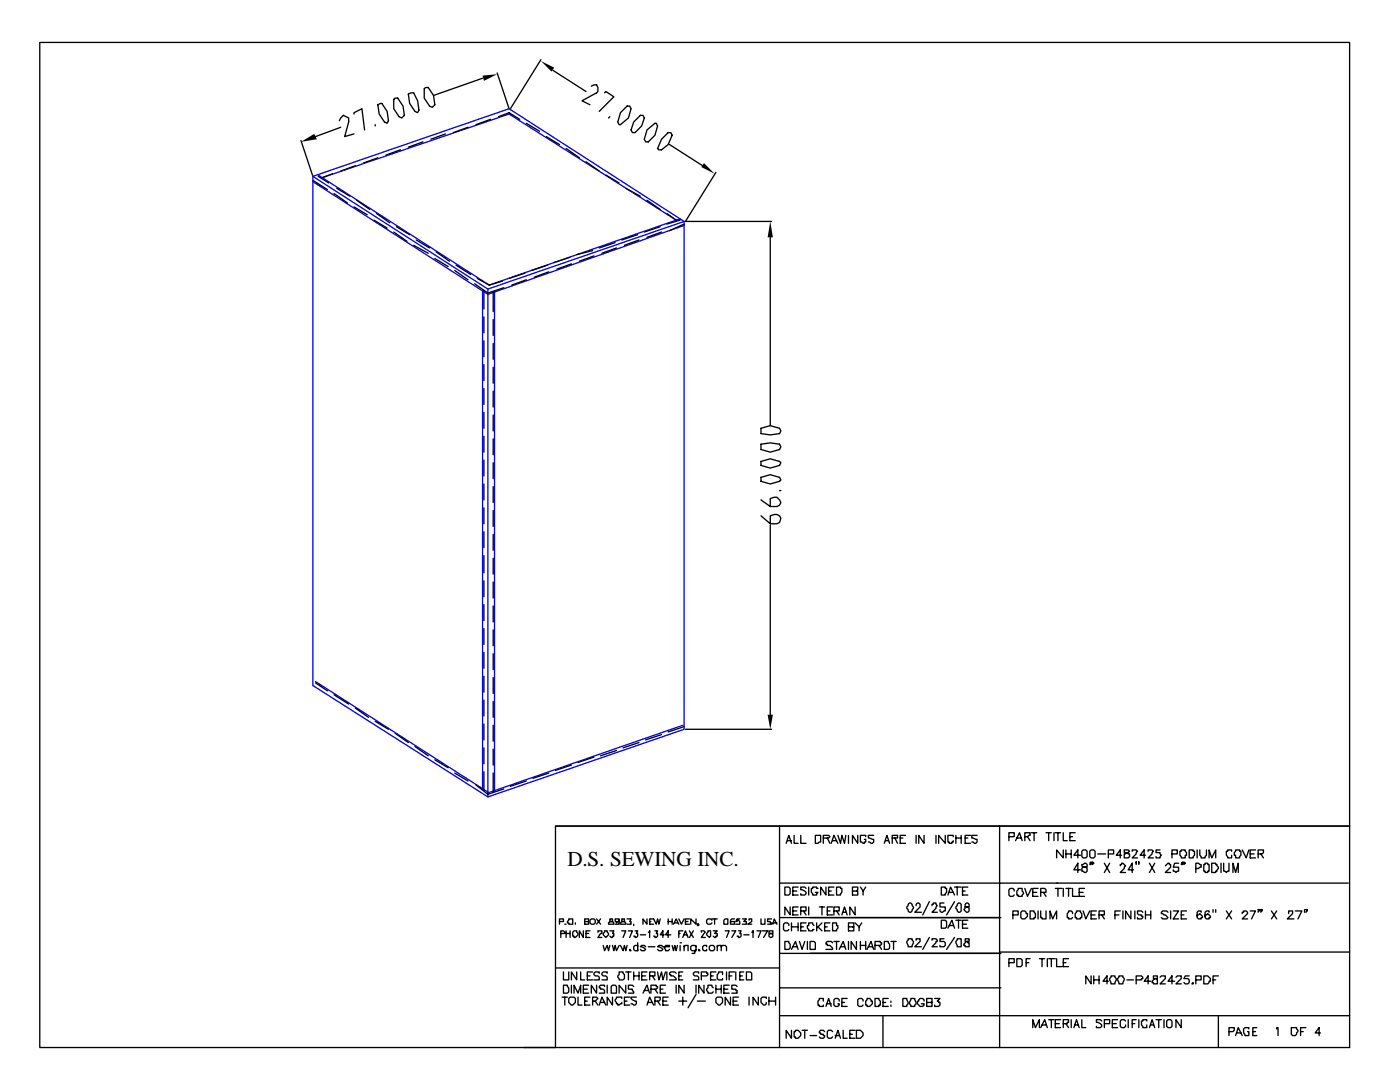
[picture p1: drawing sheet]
<svg xmlns="http://www.w3.org/2000/svg" width="279mm" height="216mm" viewBox="0 0 279 216" stroke-linecap="round" stroke-linejoin="round" font-family="sans-serif">
<defs><g id="words">
<text font-size="4.2" x="113.2" y="172.8">D.S. SEWING INC.</text>
</g></defs>
<g fill="none" stroke="#000" stroke-width=".26">
<path d="M7.9 8.5h261.4v156.3h-158.4v44.2h-103zM78.8 19.6h.6l1 1.6 .3 1.8-.5 .5-.6-.2-1-1.6v-1.9zM81.5 18.8l.5-.3h.5l.8 1.6 .3 1.9-.3 .5-.5-.3-1-1.6zM84.7 17.7l.2-.2h.6l1 1.5 .3 1.9-.5 .5-.6-.2-1-1.6zM96.3 15.6l-9.8 3.4M99.2 14.6l2.4 7.1M107.9 11.9l-6 9.8M110.3 14l6.6 4.3M118 17.2l.5-.3h.6l.2 .6v.8l-3.1 1.8 1.5 .8M120.7 18.5l.2-.2 1.6 1-2.9 2.9M60.1 28l2.3 7.2M62.4 36l3 1.8"/>
<path d="M63.5 35.2l2.1 1.3M66.4 34.7l-2.1 .8M66.7 38.6l2.6 1.9M67.2 37.6l2.6 1.6M67.7 24.1l.3-.6 .5-.5 1.1 .5v.8l-.8 3 1.8-.6M68 25.4l-5 1.9M70.6 22.8v-.3l1.6-.8 .6 4.2M70.9 33.1l-2.9 1M71.2 40l2.6 1.8M74.9 24.9v.2M75.4 20.9l.8-.3 1.1 1.6 .2 1.9-.2 .5-.6-.3-1-1.5zM75.4 31.5l-2.9 1"/>
<path d="M79.9 29.9l-2.9 1.1M84.4 28.3l-2.9 1.1M88.9 26.7l-2.9 1.1M93.4 25.4l-2.9 1.1M97.9 23.8l-2.9 1.1M99.5 23.3l2.1-.8 2.1 1.3M105 24.6l2.7 1.6M109 27.3l2.7 1.5M113 29.6l2.6 1.9M116.9 32.3l2.7 1.8M120.9 34.9l2.7 1.6M121.7 23.3l-.3 .2"/>
<path d="M123.8 22.5l1.3-1.3h.6l.2 .5-.5 1.8-1.6 1.4h-.2l-.3-.6zM124.9 37.6l2.9 1.6M127.8 23h.5l.3 .5-.5 1.6-1.4 1.4h-.5l-.3-.6 .6-1.6zM129.1 25.9l1.6-1.3h.3l.2 .5-.5 1.9-1.3 1.3h-.5l-.3-.5zM129.1 40l2.7 1.8M133.3 26.5h.6l.2 .5-.8 1.8-1.3 1.1h-.5l-.3-.3 .8-1.8zM133.6 28.8l6.6 4.3M142.9 34.4l-6.1 9.8h17.2M70.6 41.3l2.7 1.6M74.6 43.9l2.7 1.6M75.1 42.6l2.7 1.8M78.6 46.3l2.6 1.9"/>
<path d="M79.1 45.2l2.7 1.6M82.5 48.9l3 1.6M83.1 47.9l2.6 1.6M86.8 51.6l2.6 1.6M87 50.3l2.7 1.8M90.8 54l2.6 1.8M91 52.9l2.9 1.9M94.7 56.6l2.7 1.9 3.1-1.1M95.2 55.6l2.4 1.3 2.7-.8M96.6 57.9v3.7M98.4 58.2v4M104.8 54.5l-3.2 1.1"/>
<path d="M105 55.8l-2.9 1.1M109.3 52.9l-3.2 1.1M109.5 54.2l-2.9 1.1M113.8 51.3l-3.2 1.1M114 52.7l-2.9 1M118.3 50l-3.2 .8M118.5 51.1l-2.9 1M122.8 48.4l-3.2 1.1M123 49.5l-2.9 1M127.3 46.8l-3.2 1.1M127.5 47.9l-2.9 1M131.8 45.2l-3.2 1.1"/>
<path d="M132 46.3l-2.9 1.1M133.1 42.6l1.8 1.3M135.7 43.9l-2.6 .8M136.5 44.7l-2.9 1.3M153.7 47.4v37.5M96.6 63.2v3.2M96.6 68v3.2M96.6 72.8v3.1M96.6 77.5v3.2M98.4 63.8v3.1M98.4 68.5v3.2M98.4 73.3v3.2"/>
<path d="M98.4 78.1v3.1M96.6 82.3v3.2M96.6 87v3.2M96.6 91.8v3.2M96.6 96.6v3.1M98.4 82.8v3.2M98.4 87.6v3.2M98.4 92.3v3.2M98.4 97.1v3.2M151.9 99.7l1.8 1.4h1.3l.6-.3 .2-.5-.2-.6-.6-.5h-.5l-.8 .3v1.6M151.9 95.2l1.8-.5 1.9 .5 .2 .6-.2 .2-1.9 .6-1.8-.6zM151.9 92.1l1.8-.6 1.9 .6 .2 .2-.2 .6-1.9 .5-1.8-.5z"/>
<path d="M151.9 88.6l1.8-.2 1.9 .2 .2 .6-.2 .5-1.9 .5-1.8-.5zM151.9 85.5l1.8-.6 1.9 .6 .2 .5-.2 .5-1.9 .3-1.8-.3zM155.6 97.9h.2M96.6 101.3v3.2M96.6 106.1v3.2M96.6 110.9v3.4M96.6 115.9v3.2M98.4 101.9v3.1M98.4 106.6v3.2M98.4 111.4v3.2M98.4 116.2v3.1M151.9 102.9l1.8 1.6h1.3l.6-.3 .2-.7-.2-.6-.6-.2h-.5l-.8 .2v1.6"/>
<path d="M153.7 104.8v37.8M63 136.3l2.4 1.5M66.7 138.6l2.9 1.9M96.6 120.6v3.2M96.6 125.4v3.2M96.6 130.2v3.1M96.6 134.9v3.2M96.6 139.7v3.2M98.4 120.9v3.2M98.4 125.7v3.2M98.4 130.4v3.2M98.4 135.2v3.2"/>
<path d="M98.4 140v3.1M70.9 141.3l2.7 1.8M74.9 143.9l2.6 1.6M78.8 146.3l2.7 1.9M82.8 149l2.7 1.8M86.8 151.6l2.6 1.6M90.8 154.3l2.6 1.5M95 156.6l2.4 1.9 3.1-1.1M96.6 144.5v3.1M96.6 149.2v3.2M96.6 154v3.7M98.4 144.7v3.2"/>
<path d="M98.4 149.5v3.2M98.4 154.3v3.7M105 155.8l-3.1 1.1M109.5 154.3l-3.1 1M114 152.7l-3.1 1M118.5 151.1l-3.1 1M123 149.8l-3.1 1M127.5 148.2l-3.1 1M132 146.6l-3.1 1M136.5 145l-3.2 1M136.8 145.5h17.2M110.9 164.8h158.4v44.2h-164.8"/>
<path d="M155.6 164.8v44.2M156.6 177h.8l.3 .3v1l-.3 .3h-.8zM156.9 168.3l.5-1.6 .6 1.6M157.2 167.7h.8M158.2 177.8h.8M158.5 166.7v1.6h.8M159.3 177h-1.1v1.6h1.1M159.8 166.7v1.6h1.1M160.9 177.3l-.3-.3h-.8v.5h.3l.8 .6v.2l-.3 .3h-.8v-.3M161.4 177v1.6M162.7 166.7h1.1v1.3h-.3l-.3 .3h-.5zM163.2 177.3h-.2v-.3h-.8v.3h-.3v.8l.3 .2v.3h.8v-.3l.2-.2h-.5"/>
<path d="M164.3 167.2h1.1l.2-.2-.2-.3h-1.1v1.6M164.8 177v1.6l-1-1.6v1.6M165.1 167.2l.5 1.1M165.4 177.8h.5M165.9 168.3l.5-1.6 .8 1.6M166.2 167.7h.8M166.4 177h-1v1.6h1M167 177h.7v.3h.3v.8l-.3 .2v.3h-.7zM167.2 166.7l.5 1.6 .3-1.6 .5 1.6 .3-1.6M169.3 166.7v1.6M170.1 177.8h.8l.3-.3v-.5h-1.1v1.6h1.1v-.8h-.3M171.2 166.7v1.6l-1.1-1.6v1.6"/>
<path d="M171.7 177l.5 .8v.8M172.8 167v-.3h-1.1v1.3l.8 .3v-.3h.3v-.5h-.3M172.8 177l-.6 .8M174.4 166.7h-1.1v.5l1.1 .3v.5l-.3 .3-.8-.3M176.5 168.3l.5-1.6 .5 1.6M176.7 167.7h.6M178.1 167.2h1v-.5h-1v1.6M178.6 167.2l.5 1.1M179.7 167.2h.5M180.7 166.7h-1v1.6h1M182.8 166.7v1.6M184.4 166.7v1.6l-1-1.6v1.6"/>
<path d="M185.5 179.9l-1.4 2.7M186.8 166.7v1.6M187.9 177h.7v.3h.3v.8l-.3 .2v.3h-.7zM188.6 166.7v1.6l-1.3-1.6v1.6M189.2 178.6l.5-1.6 .8 1.6M189.4 178.1h.8M190.2 167v-.3h-1v1.3h.2v.3h.6v-.3h.2v-.3M190.5 177h1.3M190.5 179.9l-1.6 2.7M190.8 167.2h1M190.8 166.7v1.6M191 177v1.6"/>
<path d="M191.8 166.7v1.6M192.1 177.8h.5M192.6 167.2h.5M193.1 177h-1v1.6h1M193.7 166.7h-1.1v1.6h1.1M195 166.7h-1.1v.5l1.1 .3v.5l-.3 .3-.8-.3M199.5 164.8v11.4h-43.9M201.3 167h1.1v-.8h-1.1v1.5M202.4 177.8v-.3l-.3-.2h-.5l-.3 .2v1.1l.3 .3h.5l.3-.3M202.7 167.7l.8-1.5 .5 1.5M202.9 167.2h.8M203.2 177.3h.8v.5l.3 .3-.3 .8h-.8v-.3h-.3v-.8l.3-.3z"/>
<path d="M204.5 177.3l.6 1.6 .7-1.6M204.5 167h.6l.2-.3h.3v-.5h-1.1v1.5M205.1 167l.5 .7M205.8 166.2h1.1M206.1 178.1h.8M206.4 166.2v1.5M207.2 177.3h-1.1v1.6h1.1M207.7 178.1h1.1v-.6l-.3-.2h-.8v1.6M208.2 178.1l.6 .8M208.8 166.2h1M209.3 166.2v1.5M210.3 166.2v1.5"/>
<path d="M210.6 177.3h1.3M210.6 166.2h1.1M210.9 176.2h58.2M211.1 176.2h-11.6v32.8M211.1 166.2v1.5M211.1 177.3v1.6M212.2 169.6v1.6l-1.3-1.6v1.6M212.2 166.2v1.5h.8M212.2 177.3v1.6M212.7 169.6v1.6M212.7 170.4h1.1M212.7 177.3h1.1"/>
<path d="M213.3 177.3v1.6M213.5 167h.5M213.8 169.6v1.6M214 177.3v1.6h1.1M214.6 166.2h-1.1v1.5h1.1M215.4 178.1h.8M215.6 170.7h-1.3l.8-1.1v1.6M215.6 173.6h-1.3l.8-1.4v1.9M215.9 169.9a.66 .66 0 0 1 1.1 0v1l-.3 .3h-.5l-.3-.3zM215.9 172.5v.3l.3 .2h.5l.3 .3v.5l-.3 .3-.8-.3v-.5l.3-.3h.8v-.5l-.3-.3zM216.4 177.3h-1v1.6h1M217.5 169.9a.66 .66 0 0 1 1 0v1l-.2 .3h-.5l-.3-.3z"/>
<path d="M217.8 172.2h-.3l.3-.2v.5h-.3M218.3 172.2h-.3v-.2l.3 .2-.3 .3M219.1 170.4h1.6M220.4 172.2l1.1 1.9M221.2 170.4h1v-.8h-1v1.6M221.5 172.2l-1.1 1.9M223.6 172.8v-.3h.2v-.3h.3l.5 .6-.2 .2v.3l-.8 .8h1M223.8 170.7h-1l.8-1.1v1.6M224.4 169.6v.5h.5l.3 .3h.2v.5l-.2 .3h-.8v-.8h.2l.8-.5-.2-.3zM226 169.9v-.3h.7l.3 .3-.3 .2v.3l-.7 .8h1M226.2 173.6h-1l.8-1.4v1.9M226.7 172.2v-.2v.5"/>
<path d="M227.3 172.2v-.2v.5M228.6 170.7h-1.1l.8-1.1v1.6M229.1 169.9v-.3h.8l.3 .3-.3 .2v.3l-.8 .8h1.1M229.4 172.2l1.1 1.9M230.5 172.2l-1.1 1.9M231.5 169.6h-.8v.5h.8v.3l.3 .3-.3 .2v.3h-.8v-.3M232.6 172.8l.5-.6h.3v.3h.2v.5l-1 1.1h1M233.9 170.4h1v-.8h-1v1.6M235.2 172.2h-.8l-.2 .8h1v.8h-.3l-.2 .3-.3-.3h-.2v-.2M235.5 169.9h.2v-.3h.8v.3l.3 .2v.6h-.3v.5h-.8v-.3l-.2-.2zM236 172.2h-.3l.3-.2v.5h-.3M236.5 172.2h-.2v-.2l.2 .2-.2 .3"/>
<path d="M237.3 169.6h.8v.3h.3v.8l-.3 .2v.3h-.8zM238.7 173.3h.5l.2-.3h.3v-.5h-.3l-.2-.3h-.5v1.9M238.9 169.6v1.6M239.4 169.6v1.1l.3 .2v.3h.8v-.3l.3-.2v-1.1M240.5 172.2h.5v.3h.3v1.3h-.3v.3h-.5v-.3h-.3v-1.3h.3zM241.3 171.2v-1.6l.5 1.6 .8-1.6v1.6M241.8 172.2h.8v.3h.3v.3l.3 .2-.3 .8h-.3v.3h-.8zM243.7 172.2v1.9M244.2 172.2v1.6h.3l.2 .3 .3-.3h.3v-1.6M245.8 169.9v-.3h-.8v.3h-.3v.8l.3 .2v.3h.8v-.5M246.1 174.1v-1.9l.5 1.9 .5-1.9v1.9M246.6 169.6h.8v.3h.2v.8l-.2 .2v.3h-.8v-.5h-.3v-.6l.3-.2z"/>
<path d="M247.9 169.6l.8 1.6 .5-1.6M249.5 170.4h.8M250.6 169.6h-1.1v1.6h1.1M251.1 170.4h.8l.2-.3v-.5h-1v1.6M251.6 170.4l.5 .8M110.9 193.1h44.7M111.7 183.9h.7v-.5h-.7v1M111.9 186.3h.8v-.3l-.3-.3h-.5v1.4M112.2 199h1M112.4 196.6h.8v.2l.3 .3v.8l-.3 .3h-.8zM112.4 193.9v1.6h1.1v-1.6M112.7 184.4h.3z"/>
<path d="M112.7 199v1.6M113 185.7v1.4M113 186.3h.8M113.5 199.2a.94 .94 0 0 1 1.3 0v.8l-.5 .6h-.3l-.5-.6zM113.5 183.4h.8v1h-.8v-.3h-.3zM113.8 185.7v1.4M114 196.6v1.6M114.3 186l.3-.3h.5l.3 .8-.6 .6h-.2v-.3h-.3zM114.6 198.2v-1.6l.8 1.6 .5-1.6v1.6M114.8 184.1v.3M115.1 193.9v1.6l-1.1-1.6v1.6M115.4 199v1.6h.8"/>
<path d="M115.9 193.9v1.6h.8M116.4 185.7v1.4l-.8-1.4v1.4M116.4 197.4h.8M116.7 183.9h.8v-.5h-.8v1h.8v-.5h-.3M116.7 199.8h.5M116.9 186.3h.6M117.2 194.7h.5M117.5 196.6h-1.1v1.6h1.1M117.7 183.6a.66 .66 0 0 1 1.1 0v.5l-.3 .3h-.5l-.3-.3zM117.7 199h-1v1.6h1M117.7 185.7h-.8v1.4h.8M118.3 199.8h.5l.5-.6-.2-.2h-.8v1.6"/>
<path d="M118.3 193.9h-1.1v1.6h1.1M118.8 199.8l.5 .8M119.1 196.6v1.6l-1.1-1.6v1.6M119.1 183.4l.8 1M119.3 186v-.3h.8v.6h-.2l-.6 .8h.8M119.6 194.2v-.3h-.8l-.3 .3v.3l.3 .2h.5l.3 .3v.5h-1.1M119.9 183.4l-.8 1M120.4 188.6l.3 1.1 .5-1.1 .2 1.1 .3-1.1M120.7 185.7h.5v.3l.2 .3v.2l-.5 .6-.5-.6zM120.7 196.8v-.2h-.8l-.3 .2v.3h.3v.3h.5l.3 .2v.6h-1.1M121.2 194.2v-.3h-.8l-.3 .3v.3l.3 .2h.5l.3 .3v.5h-1.1M121.2 196.6v1.6"/>
<path d="M121.7 183.4v.5h.5l.3 .2v.3h-1.1v-.3l.3-.2h.5v-.5zM121.7 185.7h.8l-.3 .6h.3v.5h-.3v.3h-.2l-.3-.3M122 196.8l.2-.2h.6l.2 .2v1.4h-1zM122.2 199v1.6l-1-1.6v1.6M122.2 188.6l.3 1.1 .3-1.1 .2 1.1 .6-1.1M123.6 193.9h.8v.3l.2 .3v.8l-.2 .2h-.8v-.2l-.3-.3v-.3l.3-.2zM123.6 183.6v.3h-.3l-.3 .2v-.2h-.2v-.5h.8v1h-.8M123.8 188.6l.6 1.1 .2-1.1 .3 1.1 .2-1.1M124.1 183.4v.5h.5l.3 .2v.3h-1.1v-.3l.3-.2h.5v-.5zM124.1 199.2v-.2h-1.1v.2l-.2 .3v.3l.2 .2v.3h.3v.3l.8-.3v-.3M124.1 185.7h.8l-.5 1.4M124.6 199.8h.5"/>
<path d="M124.9 196.6v1.6l-1.3-1.6v1.6M124.9 193.9h1M125.1 183.4h.8l-.2 .5h.2v.5h-.8M125.4 185.7h.8l-.5 1.4M125.4 193.9v1.6M125.7 189.4l.2 .3h-.2zM125.7 199h-1.1v1.6h1.1M126.5 196.8l-.3-.2h-.8v.8h.8v.2l.3 .3v.3h-1.1M126.5 194.7h1M126.5 184.4v.3M126.5 193.9v1.6M126.7 185.7h.6l-.3 .6h.3v.5l-.3 .3h-.3v-.3h-.2"/>
<path d="M127 199h-1.1v.2l.3 .3 .8 .3v.5l-.3 .3-.8-.3M127.3 188.9v-.3h-.6l-.2 .3v.5l.2 .3h.6v-.3M127.3 188.1v1.6M127.5 193.9v1.6M127.8 186.5h1.1M128.1 194.7h.8M128.3 198.2l.8-1.6 .5 1.6M128.6 197.6h.8M128.9 188.9l-.3-.3h-.5l-.3 .3h.3l.8 .5-.3 .3h-.5l-.3-.3M129.1 193.9h-1v1.6h1M129.1 183.4v1l-.8-1v1M129.4 186h.2v-.3v1.4"/>
<path d="M129.4 188.9h1.3M129.6 194.7h1.1v-.8h-1.1v1.6M129.6 183.9h.3M129.9 197.4h1.1l.2-.3v-.3h-.2v-.2h-1.1v1.6M130.2 194.7l.5 .8M130.7 199.8h.8l.3-.3v-.5h-1.1v1.6M130.7 185.7h.5l-.2 .6h.2v.5l-.2 .3h-.3v-.3h-.3M130.7 197.4l.5 .8M131.2 193.9l.3 1.6 .5-1.6 .3 1.6 .5-1.6M131.2 199.8l.6 .8M131.8 183.4l-.3 1-.3-1-.2 1-.6-1h-.8v1h.8M131.8 197.4h.5"/>
<path d="M132.3 188.9l-.3-.3h-.5l-.3 .3 .8 .3 .3 .2-.3 .3h-.5l-.3-.3M132.3 199.8h.8M132.6 186.5h-.8l.5-.8v1.4M132.6 188.9h1v-.3h-.8v.3h-.2l.2 .8h.5l.3-.3M132.8 196.6h-1v1.6h1M133.1 193.9v1.6M133.3 199h-1v1.6h1M133.3 183.4v1M133.3 183.9h.8M133.9 186.5h-1.1l.5-.8v1.4M134.1 188.6l.3 1.1 .3-1.1 .2 1.1 .3-1.1M134.1 183.4v1"/>
<path d="M134.4 184.4l.5-1 .6 1M134.7 184.1h.5M134.9 194.2l-.2-.3h-.8l-.3 .3v.3h.3v.2h.5l.5 .6v.2h-1.3M134.9 196.6v1.6M135.5 183.4l.5 1 .5-1M135.5 199.8h1.6M135.5 194.7h.5M135.5 186.3h.2M135.7 188.1h.3zM135.7 188.6v1.1M136.3 193.9h-.8v1.6h.8M136.3 185.7h-.8v1.4"/>
<path d="M136.3 187.1l.5-1.4 .5 1.4M136.3 199v1.6M136.5 196.6v1.6l-1-1.6v1.6M136.5 188.9l.3-.3h.5v1.1M136.5 186.5h.6M136.5 188.6v1.1M136.8 183.9h.5M137.6 183.4h-.8v1h.8M137.6 185.7l.8 1.4M138.4 185.7l-.8 1.4M138.9 183.4v1l-1.1-1v1M138.9 188.6v1.1l-.3 .3v.2h-.5"/>
<path d="M138.9 188.9l-.3-.3h-.5l-.3 .3v.5l.3 .3h.5l.3-.3M138.9 196.6v1.6M138.9 198.4l-1.6 2.7M139.2 199.8h1.6M139.4 189.4l.3 .3h-.3zM139.4 194.2v-.3h-.8l-.2 .3v.3l.2 .2h.6l.2 .3v.5h-1M139.4 184.4h-.2h.2v.3h-.2M140 194.7h1l.3-.2v-.3h-.3v-.3h-1v1.6M140 186v-.3h.5l.3 .3-.8 1.1h.8M140.5 196.6v1.6l-1.1-1.6v1.6M141 188.9v-.3h-.5l-.3 .3v.5l.3 .3h.5v-.3M141.3 185.7h.5v1.1l-.2 .3-.6-.6z"/>
<path d="M141.6 188.9a.66 .66 0 0 1 1 0v.5l-.3 .3h-.5l-.2-.3zM141.8 194.7h.5M142.1 183.6l-.3-.2h-.5l-.3 .2v.5l.3 .3h.5l.3-.3M142.1 183.4h1M142.3 197.1l-.2-.3v-.2h-.8v.5l-.3 .3 .3 .8h.8l.2-.3M142.3 185.7h.8l-.5 .6h.5v.5h-.2v.3h-.3l-.3-.3M142.6 183.4v1M142.9 193.9h-1.1v1.6h1.1M142.9 197.4h1M142.9 196.6v1.6M143.1 199h.8l.3 .2v.8l-.5 .6h-.3l-.5-.6v-.8zM143.1 188.9l.3-.3h.5v1.1"/>
<path d="M143.1 188.6v1.1M143.9 188.9l.3-.3h.5l.3 .3v.8M143.9 196.6v1.6M144.2 194.5v-.6h-.8v.3l-.3 .3v.8l.3 .2h.8v-.2M144.5 183.6l.2-.2h.6v1h-.8zM144.5 197.4h.8M144.7 185.7h.8l-.5 1.4M145 193.9v1.6M145.5 196.6h-1v1.6h1M145.5 194.7h.5M145.8 199v1.6l-1.1-1.6v1.6M146 185.7h.8l-.8 1.4"/>
<path d="M146.3 199.8h.8M146.6 193.9h-1.1v1.6M146.6 183.4h-.6l-.2 .2v.8h.8v-.5h-.8v.2M146.8 193.9v1.6M147.1 196.8l-.3-.2h-.8v.8h.8v.2h.3v.6h-1.1M147.4 199h-1.1v1.6h1.1M147.4 185.7h.5l-.3 .6h.3v.5l-.3 .3h-.2v-.3h-.3M147.6 183.4h-.5l-.3 .5h.3v-.3h.3l.2 .3v.5h-.8M147.6 194.7h.6M148.2 183.4h.8l-.6 .5h.6v.5h-.8M148.4 193.9h-.8v1.6h.8M148.4 186.5h1.1"/>
<path d="M149 193.9h.8l.2 .3v1.3h-1zM149.5 183.6v-.2h.5v.5l-.8 .5h.8M149.5 199v1.6M150 186h.3v-.3v1.4M151.1 185.7h.8l-.6 1.4M151.3 199v1.6l-1-1.6v1.6M151.9 183.4v1h.8v-1M152.1 185.7h1.1l-.8 1.4M152.9 199.2v-.2h-.8l-.2 .2v.8l.5 .6h.3l.2-.3v-.3M153.5 185.7v.6h.5l.3 .2v.3l-.3 .3h-.3l-.2-.3v-.3l.2-.2h.6v-.6zM153.5 199.8h1.3M153.5 199v1.6"/>
<path d="M154 183.4h-.8v.5h.5v.2h.3v.3h-.8M154.3 184.4l.2-1 .5 1M154.3 184.1h.7M154.8 199v1.6M155.6 183.1h44.2M155.6 190.2h44.2M155.6 197.1h44.2M156.6 187.9h.8v.2l.3 .3v.8l-.3 .2h-.8zM157.4 184.7v-.3l-.2-.3h-.6l-.2 .3v1.1l.2 .2h.6l.2-.2M157.7 181v1.6l-1.1-1.6v1.6M158 189.4l.8-1.5 .5 1.5M158 184.1v1.6"/>
<path d="M158 184.9h1.3M158.2 181.8h.8M158.2 188.9h.8M159.3 181h-1.1v1.6h1.1M159.3 184.1v1.6M159.5 187.9l.6 1.5 .5-1.5M159.8 181.8h1.1v-.8h-1.1v1.6M159.8 184.9h.5M160.3 181.8l.6 .8M160.9 184.1h-1.1v1.6h1.1M161.1 187.9v1.5M161.4 181v1.6"/>
<path d="M161.7 187.9h.8l.2 .2v1.3h-1zM162.5 184.7l-.3-.3v-.3h-.8v.6h-.3v.5l.3 .3v.2h.8v-.2h.3M163 184.1v1.6M163.2 184.9l.8 .8M163.5 181h1.1M164 181v1.6M164 184.1l-1 1.1M164.3 199.8v-.6h-.8v.3l-.3 .3v.8h.3v.2h.8v-.2M164.6 184.9h.5M165.1 181.8h.5M165.6 184.1h-1v1.6h1M166.2 184.1h.8v.6h.2v.5l-.2 .3v.2h-.8z"/>
<path d="M166.2 181h-1.1v1.6h1.1M166.2 188.1l-.3-.2h-.8l-.3 .2v.3h.3v.2h.5l.6 .6v.2h-1.4M166.4 181.8h1.1v-.8h-1.1v1.6M166.4 187.9h1.1M167 181.8l.5 .8M167 187.9v1.5M167.5 199.8v-.3l-.3-.3h-.5l-.3 .3v1.1l.3 .2h.5l.3-.2v-.3h-.3M167.5 189.4l.8-1.5 .5 1.5M167.7 188.9h.8M168 182.6l.5-1.6 .6 1.6M168.3 182h.5M169.1 199.2h-1.1v1.6h1.1"/>
<path d="M169.3 184.9h1.1v-.8h-1.1v1.6h1.1v-.8h-.3M169.3 187.9v1.5M170.7 181v1.6l-1.1-1.6v1.6M170.7 184.1l.7 .8v.8M170.9 187.9v1.5l-1-1.5v1.5M171.7 187.9v1.5M171.7 188.6h1.1M172 184.1l-.6 .8M172.2 199.8v-.3l-.2-.3h-.6l-.2 .3v1.1l.2 .2h.6l.2-.2M172.8 187.9v1.5M173 199.2h.6l.2 .3v.3h.3v.5l-.5 .5h-.6v-.2h-.2v-.8l.2-.3zM173 189.4l.8-1.5 .6 1.5"/>
<path d="M173.3 188.9h.8M174.6 199.2h.8v.3l.3 .3v.8h-.3v.2h-.8zM174.6 188.6h1.1l.2-.2v-.3h-.2v-.2h-1.1v1.5M175.4 188.6l.5 .8M176.5 187.9h.8v.2l.2 .3v.8l-.2 .2h-.8zM177.3 199.2h-1.1v1.6h1.1M177.8 199.8v.2zM177.8 187.9h1.1M178.3 187.9v1.5M180.2 199.2h.8l.2 .8-.2 .8h-.8zM181.2 180.4l.3-.2h.3l.5 .8v.2l-.5 .8h-.3l-.3-.2v-.3l-.2-.3zM181.2 187.3h.8v.3l.3 .3-.3 1h-.8l-.2-.8z"/>
<path d="M181.8 199.2h.8l.2 .8-.2 .8h-.8v-.2l-.3-.3zM182.8 180.7v-.3l.3-.2h.3l.2 .2v.6l-1 1h1.3M182.8 187.6v-.3h.8v.6l-1 1h1.3M184.4 199.8v-.3l-.3-.3h-.5l-.2 .3v.3h-.3v.5l.5 .5h.5l.3-.2v-.3h-.5M185.5 187.1l-1.4 2.3M186 180.7v-.3h.3v-.2h.5v.2l.3 .3-.3 .3v.2l-.8 .8h1.1M186 187.6v-.3h.8l.3 .3v.3h-.3v.2l-.8 .8h1.1M186.5 199.2h1.1l-.5 .6h.2v.2h.3v.6l-.3 .2h-.8v-.2M187.9 183.6h.7l.3 .3v1l-.3 .3h-.7zM188.4 180.2h-.8v.8h1v.8l-.7 .2-.3-.2v-.3M188.4 187.3h-.8v.6h.8l.2 .2v.5l-.2 .3h-.8v-.3M189.2 185.2l.8-1.6 .5 1.6"/>
<path d="M189.4 184.7h.8M190.5 187.1l-1.6 2.3M190.8 183.6h1M191 180.4l.3-.2h.3l.2 .2v1.4l-.2 .2h-.3l-.3-.2v-.3l-.2-.3zM191 187.3h.8v1.6h-.8l-.2-.8zM191.3 183.6v1.6M192.1 184.4h.8M192.6 187.3v.6h.5v.2h.3v.8h-.8v-.3h-.2v-.2l.5-.5h.5v-.6zM192.9 180.2l-.3 .2v.6h.5l.3 .2v.6l-.3 .2h-.2l-.5-.5 .2-.3v-.2h.8v-.6l-.3-.2zM193.1 183.6h-1v1.6h1M199.5 190h69.8M201.3 192.1h1.1v-.8h-1.1v1.6"/>
<path d="M202.1 182.6h1.1v-.8h-1.1v1.6M202.9 191.3h.8l.3 .3v1l-.3 .3h-.8zM203.7 182a.66 .66 0 0 1 1.1 0v.3h.3v.5l-.6 .6h-.5l-.3-.3zM204.8 192.1h.5M205.6 181.8h.8v.2l.2 .3v.8h-.2v.3h-.8zM205.6 191.3h-.8v1.6M207.2 181.8v1.6M207.4 191.3h1.1M207.7 181.8v1.3h.3v.3h.8v-1.6M208 191.3v1.6M209 191.3v1.6M209.3 191.3h1.3"/>
<path d="M209.5 183.4v-1.6l.6 1.6 .8-1.6v1.6M209.8 191.3v1.6M210.9 191.3v1.6h1M212.2 192.1h.5M213.3 191.3h-1.1v1.6h1.1M214 182.3v-.3l-.2-.2h-.5v.2l-.3 .3v.8h.3v.3h.5l.2-.3M214.8 181.8h.8v.2l.3 .3v.8h-.3v.3h-.8v-.3h-.2v-.8l.2-.3zM216.2 181.8l.5 1.6 .8-1.6M217.8 194.7v1.6l-1.1-1.6v1.6M217.8 182.6h.7M218.3 195.5h1M218.3 194.7v1.6"/>
<path d="M218.8 181.8h-1v1.6h1M219.3 182.6h1.1v-.8h-1.1v1.6M219.3 194.7v1.6M219.9 182.6l.5 .8M221.2 195.8h-1.1l.8-1.1v1.6M221.7 194.7h.8v.3l.3 .3-.3 1h-.8l-.2-.8zM222.5 182.6h.8M223.3 194.7h.8v.3l.3 .3-.3 1h-.8l-.3-.8zM223.6 181.8h-1.1v1.6M224.1 181.8v1.6M224.9 195.5h1.3M225.7 181.8v1.6l-1.1-1.6v1.6"/>
<path d="M226.5 181.8v1.6M226.7 195.5h1.1v-.2h.3v-.3l-.3-.3h-1.1v1.6M228.1 182l-.3-.2h-.8v.5l.3 .3h.5v.2h.3v.3l-.3 .3h-.8v-.3M228.6 182.6h1.1M228.6 181.8v1.6M229.7 195.8h-1.4l.8-1.1v1.6M229.7 181.8v1.6M230.2 194.7v.6h.5l.3 .2v.8h-.8v-.2h-.3v-.3l.6-.5h.5v-.6zM231.5 195l.3-.3h.8v.6l-1.1 1h1.1M233.1 182l-.3-.2h-.8l-.2 .2v.3l.8 .3 .5 .5-.3 .3h-.8l-.2-.3M233.6 181.8v1.6M234.2 181.8h1l-1 1.6h1"/>
<path d="M234.4 195.8h-1.3l.8-1.1v1.6M234.7 195l.2-.3h.8v.6l-1 1h1M235.7 182.6h.6M236.8 181.8h-1.1v1.6h1.1M237.3 194.7h-.8l-.2 .6h.8l.2 .2v.6l-.2 .2h-.6l-.2-.2M237.9 196.3l.2-.2v.2zM238.7 195.5h1v-.8h-1v1.6M239.7 182v-.2h-.5l-.3 .2v1.1l.3 .3h.5v-.3h.3v-.3l-.6-.5-.2 .3h-.3v.2M240.2 194.7h.8l.6 .6v.5h-.3v.3l-.3 .2h-.8zM241.3 182v-.2h-.5l-.3 .2v1.1l.3 .3h.5v-.3h.3v-.3l-.6-.5-.2 .3h-.3v.2M242.1 181.5v.5M242.1 195.5h.5"/>
<path d="M242.6 181.5v.5M243.2 194.7h-1.1v1.6M244.7 181.8l1.1 1.6M245.8 181.8l-1.1 1.6M247.9 182.3v-.3h.3v-.2h.5l.3 .2v.3l-1.1 1.1h1.1M249.5 181.8h1.1l-.8 1.6M251.4 181.5h-.3h.3v.3h-.3v.2M251.9 181.5h-.3h.3v.3h-.3v.2M253.7 181.8l1.1 1.6M254.8 181.8l-1.1 1.6M257.2 182.3v-.5h.8v.5l-1.1 1.1h1.3M258.5 181.8h1.3l-.8 1.6"/>
<path d="M260.3 181.5v.5M260.9 181.5h-.3h.3v.3l-.3 .2M119.6 200.6l.5-1.6 .8 1.6M119.9 200h.8M129.1 200.6l.5-1.6 .8 1.6M129.4 200h.8M155.6 202.7h113.7M158 205.6v1.6l-1.1-1.6v1.6M158.5 205.8h.3v-.2h.5l.5 .5v.5l-.5 .6h-.5v-.3h-.3zM160.1 205.6h1M160.6 205.6v1.6M161.7 206.6h1.3"/>
<path d="M164.6 205.8l-.3-.2h-.5l-.3 .2v.3h.3v.3h.5v.2h.3v.3l-.3 .3h-.5l-.3-.3M164.8 200.8l.6-1.6 .5 1.6M165.1 200.3h.8M166.2 205.8l-.3-.2h-.5l-.3 .2v1.1l.3 .3h.5l.3-.3M166.7 207.2l.5-1.6 .5 1.6M166.7 206.6h.8M168 200h.5M168.3 205.6v1.6h.8M169.6 206.4h.5M170.7 205.6h-1.1v1.6h1.1M170.9 205.6h.8l.5 .5v.5l-.5 .6h-.8zM176.2 202.7v6.3"/>
<path d="M176.2 200h.5M177.8 200.6v.2M184.9 200h1.1v-.8h-1.1v1.6h1.1v-.8h-.3M206.1 205.1v-1.6l.5 1.6 .8-1.6v1.6M207.7 205.1l.8-1.6 .5 1.6M208 204.5h.8M209.3 203.5h1M209.8 203.5v1.6M210.6 204.3h.8M211.7 203.5h-1.1v1.6h1.1M212.2 204.3h.8v-.3h.3v-.5h-1.1v1.6M212.7 204.3l.6 .8"/>
<path d="M213.8 203.5v1.6M214.3 205.1l.5-1.6 .6 1.6M214.6 204.5h.5M215.9 203.5v1.6h.8M219.9 203.7l-.3-.2h-.8v.5h.3l.8 .5v.3l-.3 .3h-.8v-.3M220.4 204.3h1.1v-.8h-1.1v1.6M222 204.3h.8M223 203.5h-1v1.6h1M224.6 203.7l-.2-.2h-.6l-.2 .2v1.1l.2 .3h.6l.2-.3v-.3M225.2 203.5v1.6M226 204.3h.5M226.7 203.5h-.7v1.6"/>
<path d="M227.3 203.5v1.6M228.9 203.7v-.2h-.8v.2h-.3v.8l.3 .3v.3h.8v-.6M229.4 205.1l.5-1.6 .6 1.6M229.7 204.5h.5M230.7 203.5h1.1M231.2 203.5v1.6M232.3 203.5v1.6M232.8 203.7l.3-.2h.5l.3 .2v1.1l-.3 .3h-.5l-.3-.3zM235.7 203.5v1.6l-1-1.6v1.6M243.2 202.7v6.3M245.3 205.8h.8l.2-.2v-.5h-1v1.5M246.6 206.6l.5-1.5 .8 1.5"/>
<path d="M246.9 206.1h.7M249.2 205.3v-.2h-.8l-.2 .2v.8l.2 .3v.2h.8v-.8h-.2M250 205.8h.6M250.8 205.1h-.8v1.5h.8M254.8 205.3v-.2h.3v1.5M257.7 205.1h1.1v.2l.2 .3v.2l-.5 .8h-.5l-.3-.2zM259.6 205.8h.5M260.6 205.1h-1v1.5M263.5 206.1h-1l.8-1v1.5"/>
</g>
<path d="M96.3 15.1l2.9-.3-2.6 1.3zM107.9 12.2l2.7 1.3-.5 .8zM60.1 28.3l2.6-1.6 .5 1.1zM140.5 32.5l2.1 2.2-2.6-1.4zM153.7 44.2l.6 3.2h-1.1zM153.2 142.6h1.1l-.6 2.9z" fill="#000"/>
<path d="M62.4 35.2v101.6l35 22.2 39.1-13.5v-101.3M62.4 35.2l39.2-13.5 34.9 22.5M62.4 35.2l35 22.5M62.4 36.2l35 22.5 39.1-13.7M63.5 34.9l34.1 22 38.1-13.2M64.3 35.5l37.3-12.7 33.3 21.1M96.3 57.9v99.5M98.7 58.2v99.8M136.5 44.2l-39.1 13.5v101.3M63 136l34.6 22.2M136.3 144.7l-38.9 13.5" fill="none" stroke="#00f" stroke-width=".26"/>
<use href="#words"/>
</svg>
